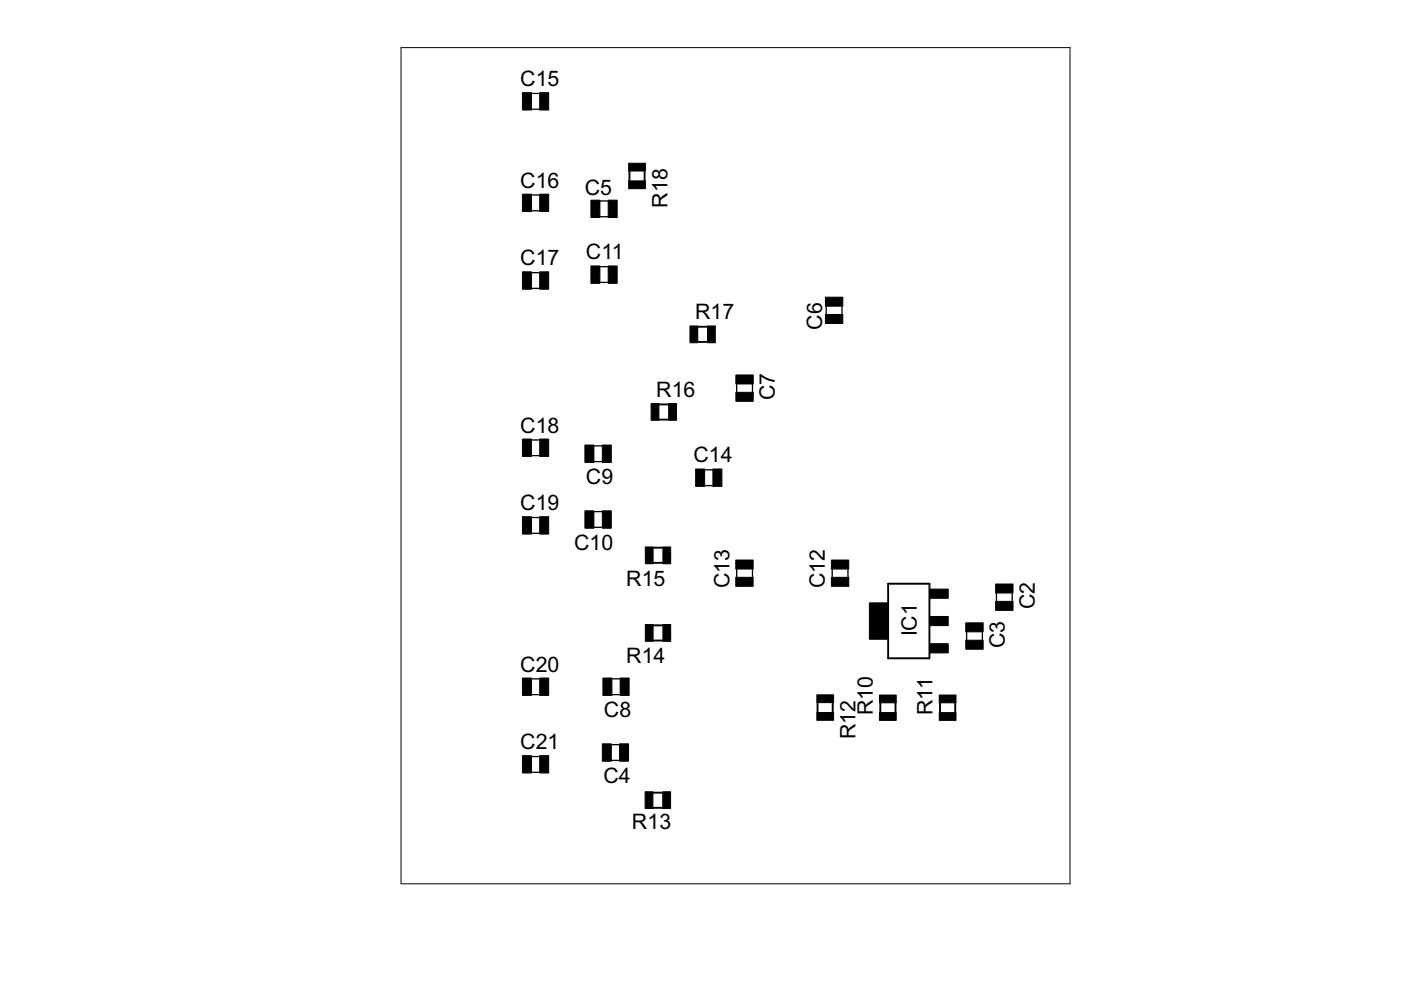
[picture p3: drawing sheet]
<svg xmlns="http://www.w3.org/2000/svg" width="297mm" height="210mm" viewBox="0 0 297 210" stroke-linecap="round" stroke-linejoin="round" font-family="sans-serif">
<defs><g id="words">
<g font-size="5.1">
<text x="110.3" y="18.3">C15</text>
<text x="110.3" y="39.8">C16</text>
<text x="124" y="41.3">C5</text>
<text x="141.5" y="44" transform="rotate(-90 141.5 44)">R18</text>
<text x="110.3" y="56.3">C17</text>
<text x="124.2" y="55">C11</text>
<text x="147.4" y="67.7">R17</text>
<text x="174.3" y="69.9" transform="rotate(-90 174.3 69.9)">C6</text>
<text x="139.1" y="84.1">R16</text>
<text x="164.3" y="84.9" transform="rotate(-90 164.3 84.9)">C7</text>
<text x="110.3" y="91.7">C18</text>
<text x="147" y="98.1">C14</text>
<text x="124.2" y="102.6">C9</text>
<text x="110.3" y="108.2">C19</text>
<text x="121.7" y="116.6">C10</text>
<text x="132.8" y="124.2">R15</text>
<text x="154.6" y="124.8" transform="rotate(-90 154.6 124.8)">C13</text>
<text x="174.9" y="124.8" transform="rotate(-90 174.9 124.8)">C12</text>
<text x="219.4" y="129.2" transform="rotate(-90 219.4 129.2)">C2</text>
<text x="194.4" y="134.9" transform="rotate(-90 194.4 134.9)">IC1</text>
<text x="213" y="137.4" transform="rotate(-90 213 137.4)">C3</text>
<text x="110.3" y="142.4">C20</text>
<text x="132.8" y="140.6">R14</text>
<text x="128" y="152">C8</text>
<text x="185" y="151.6" transform="rotate(-90 185 151.6)">R10</text>
<text x="197.7" y="151.6" transform="rotate(-90 197.7 151.6)">R11</text>
<text x="110.3" y="158.8">C21</text>
<text x="181.4" y="156.7" transform="rotate(-90 181.4 156.7)">R12</text>
<text x="127.9" y="166">C4</text>
<text x="134" y="175.8">R13</text>
</g>
</g></defs>
<g fill="none" stroke="#000" stroke-width=".4">
<path d="M133.5 36.3v2.1M136.7 36.3v2.1M148 69.3h2M148 72.5h2M139.7 85.7h2.1M139.7 89h2.1M138.5 119.3h2M138.5 116.1h2M138.5 135.8h2M138.5 132.6h2M188.3 123.8h8.8v15.8h-8.8zM173.3 149v2.1"/>
<path d="M176.6 149v2.1M186.6 149v2.1M189.9 149v2.1M199.3 149v2.1M202.5 149v2.1M138.5 168.1h2M138.5 171.3h2"/>
</g>
<g fill="none" stroke="#000" stroke-width=".28">
<path d="M112.6 19.8h1.9M112.6 23.2h1.9M112.6 41.3h1.9M112.6 57.8h1.9M112.6 44.7h1.9M127.1 46h2M127.1 42.6h1.9M127.1 59.9h2M127.1 56.5h1.9M112.6 61.2h1.9M175.2 64.9v1.9M178.5 64.9v1.8"/>
<path d="M112.6 93.3h1.9M112.6 96.6h1.9M125.9 97.9h1.9M125.9 94.5h1.8M149.3 99.6h1.9M156.2 81.4v1.8M159.5 81.3v1.9M112.6 109.7h1.9M112.6 113.1h1.9M125.9 111.8h1.9M125.9 108.5h1.8M149.4 103h1.8"/>
<path d="M156.2 120.6v1.9M159.5 120.6v1.8M176.4 120.6v1.9M179.8 120.6v1.8M204.9 133.9v1.9M208.3 133.9v1.9M211.3 125.7v1.9M214.6 125.6v2M112.6 143.9h1.9M112.6 147.3h1.9M129.5 157.9h1.9M129.7 147.3h1.9"/>
<path d="M129.7 143.9h1.8M112.6 160.4h1.9M112.6 163.7h1.9M129.5 161.2h2"/>
</g>
<g fill="#000" stroke="#000" stroke-width=".21">
<path d="M110.8 19.6h1.9v3.7h-1.9zM114.4 19.6h1.9v3.7h-1.9zM133.3 38.4h3.5v1.6h-3.5zM133.3 34.6h3.5v1.7h-3.5zM110.8 41.2h1.9v3.7h-1.9zM110.8 57.6h1.9v3.7h-1.9zM114.4 41.2h1.9v3.7h-1.9zM114.4 57.6h1.9v3.7h-1.9zM125.3 42.4h1.9v3.7h-1.9zM125.3 56.4h1.9v3.7h-1.9zM128.9 42.4h2v3.7h-2zM128.9 56.4h2v3.7h-2z"/>
<path d="M146.3 69.1h1.6v3.6h-1.6zM150 69.1h1.7v3.6h-1.7zM156 79.5h3.7v1.9h-3.7zM175 66.7h3.7v1.9h-3.7zM175 63h3.7v1.9h-3.7zM110.8 93.1h1.9v3.7h-1.9zM114.4 93.1h1.9v3.7h-1.9zM124 94.4h1.9v3.6h-1.9zM127.7 94.4h1.9v3.6h-1.9zM138 85.6h1.7v3.5h-1.7zM141.8 85.6h1.6v3.5h-1.6zM147.5 99.4h1.9v3.7h-1.9z"/>
<path d="M151.2 99.4h1.9v3.7h-1.9zM156 83.2h3.7v1.9h-3.7zM110.8 109.6h1.9v3.6h-1.9zM114.4 109.6h1.9v3.6h-1.9zM124 108.3h1.9v3.7h-1.9zM127.7 108.3h1.9v3.7h-1.9zM136.8 116h1.7v3.5h-1.7zM140.5 116h1.7v3.5h-1.7zM156 118.7h3.7v1.9h-3.7zM176.3 118.7h3.7v1.9h-3.7zM136.8 132.4h1.7v3.6h-1.7zM140.5 132.4h1.7v3.6h-1.7z"/>
<path d="M156 122.4h3.7v1.9h-3.7zM176.3 122.4h3.7v1.9h-3.7zM184.3 127.8h3.9v7.7h-3.9zM197.2 136.5h3.8v1.9h-3.8zM197.2 124.9h3.8v2h-3.8zM197.2 130.7h3.8v2h-3.8zM204.8 132.1h3.6v1.9h-3.6zM204.8 135.7h3.6v1.9h-3.6zM211.1 123.8h3.7v1.9h-3.7zM211.1 127.5h3.7v1.9h-3.7zM110.8 143.8h1.9v3.6h-1.9zM114.4 143.8h1.9v3.6h-1.9z"/>
<path d="M127.7 157.7h1.9v3.7h-1.9zM127.8 143.8h1.9v3.6h-1.9zM131.4 157.7h1.9v3.7h-1.9zM131.5 143.8h1.9v3.6h-1.9zM173.2 151.1h3.5v1.6h-3.5zM173.2 147.3h3.5v1.7h-3.5zM186.5 147.4h3.5v1.6h-3.5zM186.5 151.1h3.5v1.6h-3.5zM199.1 147.4h3.6v1.6h-3.6zM199.1 151.1h3.6v1.6h-3.6zM110.8 160.2h1.9v3.7h-1.9zM114.4 160.2h1.9v3.7h-1.9z"/>
<path d="M136.8 167.9h1.6v3.5h-1.6zM140.5 167.9h1.7v3.5h-1.7z"/>
</g>
<path d="M85 10.1h141.9v177.3h-141.9z" fill="none" stroke="#000" stroke-width=".21"/>
<use href="#words"/>
</svg>
